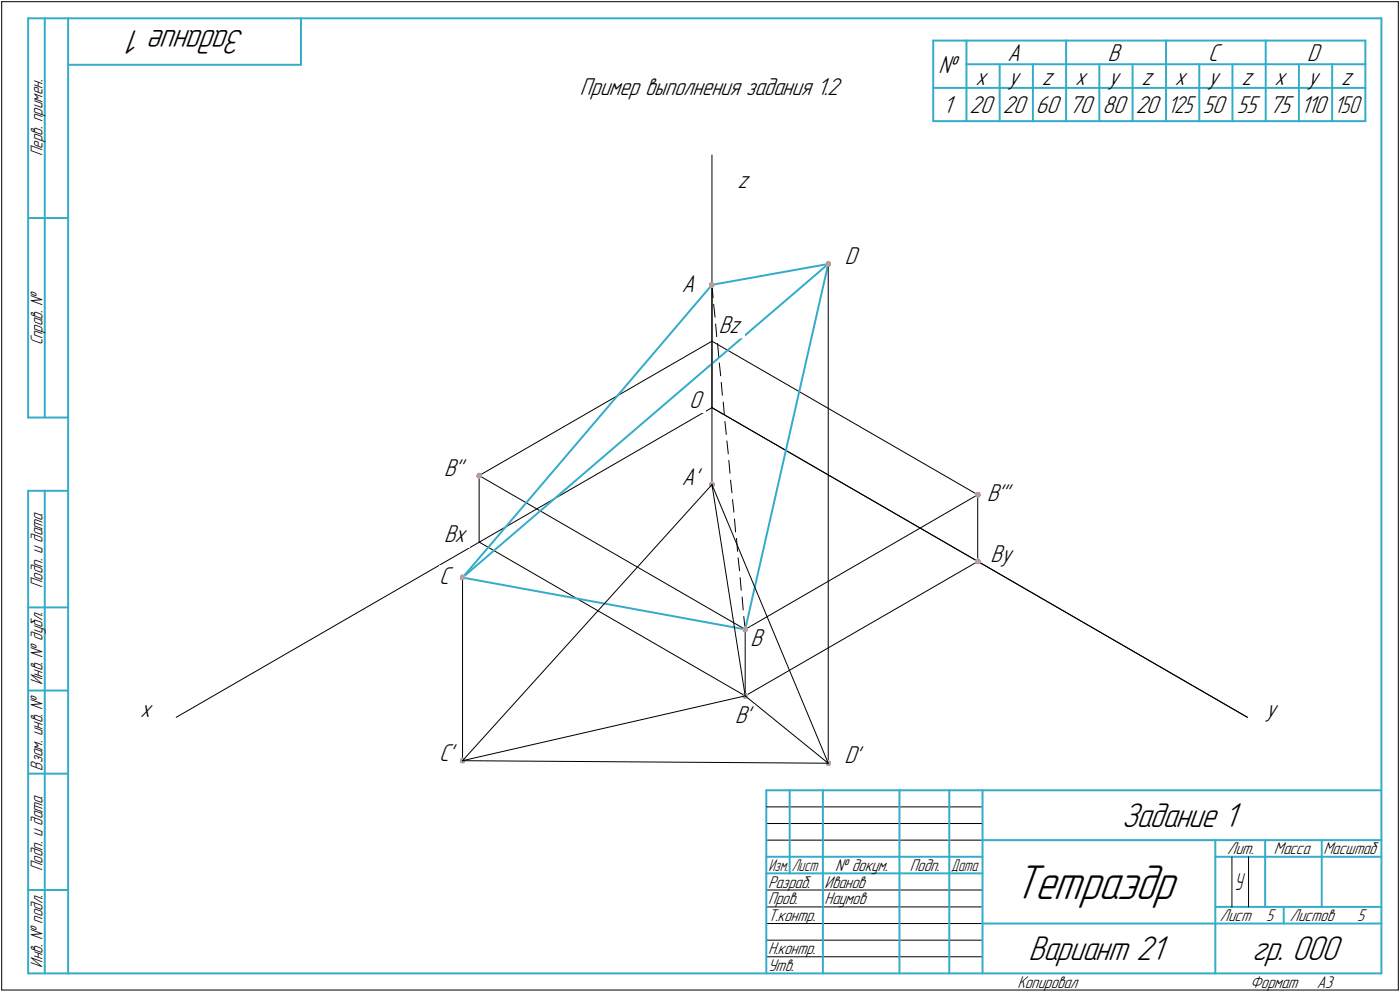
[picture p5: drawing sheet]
<svg xmlns="http://www.w3.org/2000/svg" width="421mm" height="298mm" viewBox="0 0 421 298" stroke-linecap="round" stroke-linejoin="round" font-family="sans-serif">
<defs><g id="words">
<text font-size="15.6" x="304.9" y="270.1">Тетраэдр</text>
<g font-size="10.9">
<text x="73.6" y="9" transform="rotate(-180 73.6 9)">Задание 1</text>
<text x="337.4" y="248.5">Задание 1</text>
<text x="309.3" y="288.5">Вариант 21</text>
<text x="376.5" y="288.5">гр. 000</text>
</g>
<g font-size="7.8">
<text x="282.2" y="21.8">№</text>
<text x="303" y="18.3">A</text>
<text x="333.2" y="18.3">B</text>
<text x="363.4" y="18.3">C</text>
<text x="393.2" y="18.3">D</text>
<text x="174.4" y="28.5">Пример выполнения задания 1.2</text>
<text x="293.4" y="25.4">x</text>
<text x="303.4" y="25.4">y</text>
<text x="313.4" y="25.4">z</text>
<text x="323.4" y="25.4">x</text>
<text x="333.4" y="25.4">y</text>
<text x="343.4" y="25.4">z</text>
<text x="353.4" y="25.4">x</text>
<text x="363.4" y="25.4">y</text>
<text x="373.4" y="25.4">z</text>
<text x="383.4" y="25.4">x</text>
<text x="393.4" y="25.4">y</text>
<text x="403.4" y="25.4">z</text>
<text x="283.7" y="34">1</text>
<text x="291.6" y="34">20</text>
<text x="301.6" y="34">20</text>
<text x="311.6" y="34">60</text>
<text x="321.6" y="34">70</text>
<text x="331.6" y="34">80</text>
<text x="341.6" y="34">20</text>
<text x="361.8" y="34">50</text>
<text x="372" y="34">55</text>
<text x="381.8" y="34">75</text>
<text x="391.2" y="34">110</text>
<text x="221.8" y="56.4">z</text>
<text x="254.1" y="79.3">D</text>
<text x="205.1" y="87.7">A</text>
<text x="216.2" y="100.1">Bz</text>
<text x="207.2" y="122.5">O</text>
<text x="133.5" y="142.9">B''</text>
<text x="205.1" y="145.6">A'</text>
<text x="296.8" y="150.6">B'''</text>
<text x="133.5" y="162.9">Bx</text>
<text x="297.9" y="169">By</text>
<text x="132.1" y="175.6">C</text>
<text x="225.7" y="194">B</text>
<text x="42.1" y="215.5">x</text>
<text x="380.7" y="215.5">y</text>
<text x="221.1" y="217.3">B'</text>
<text x="132.1" y="228.6">C'</text>
<text x="254" y="229.3">D'</text>
</g>
<g font-size="7.7">
<text x="351.3" y="34">125</text>
<text x="401.3" y="34">150</text>
</g>
<text font-size="7.5" x="371.3" y="267.5">У</text>
<g font-size="5.4">
<text x="12.8" y="46.9" transform="rotate(-90 12.8 46.9)">Перв. примен.</text>
<text x="12.8" y="103.8" transform="rotate(-90 12.8 103.8)">Справ. №</text>
<text x="12.8" y="176.7" transform="rotate(-90 12.8 176.7)">Подп. и дата</text>
<text x="12.8" y="205.8" transform="rotate(-90 12.8 205.8)">Инв. № дубл.</text>
<text x="12.8" y="231.6" transform="rotate(-90 12.8 231.6)">Взам. инв. №</text>
<text x="369.1" y="256.8">Лит.</text>
<text x="383.1" y="256.8">Масса</text>
<text x="398" y="256.8">Масштаб</text>
<text x="12.8" y="261.7" transform="rotate(-90 12.8 261.7)">Подп. и дата</text>
<text x="251.2" y="261.8">№ докум.</text>
<text x="273.6" y="261.8">Подп.</text>
<text x="231" y="266.8">Разраб.</text>
<text x="248" y="266.8">Иванов</text>
<text x="231" y="271.8">Пров.</text>
<text x="248" y="271.8">Наумов</text>
<text x="231" y="276.8">Т.контр.</text>
<text x="366.9" y="276.8">Лист</text>
<text x="380.8" y="276.8">5</text>
<text x="387.9" y="276.8">Листов</text>
<text x="408.2" y="276.8">5</text>
<text x="231" y="286.8">Н.контр.</text>
<text x="12.8" y="290.8" transform="rotate(-90 12.8 290.8)">Инв. № подл.</text>
<text x="231" y="291.8">Утв.</text>
<text x="306" y="296.8">Копировал</text>
<text x="376" y="296.8">Формат</text>
<text x="396" y="296.8">A3</text>
</g>
<g font-size="5.3">
<text x="231.1" y="261.8">Изм.</text>
<text x="238.1" y="261.8">Лист</text>
<text x="286.1" y="261.8">Дата</text>
</g>
</g></defs>
<g fill="none" stroke="#000" stroke-width=".3">
<path d="M.5 .5v297zM.5 .5h420zM420.5 .5v297zM214.1 46.6v75.9zM249.1 79.3v150.1zM214.1 85.6l.4 3.9zM214.1 85.6v60zM214.6 91.4l.5 3.9zM215.2 97.4l.4 3.8zM214.1 102.5l79.9 46.2zM215.8 103.2l.4 3.9zM216.3 109.1l.4 3.8z"/>
<path d="M216.9 114.9l.4 3.9zM214.1 122.5l161.1 93.1zM217.5 120.8l.3 3.8zM218 126.7l.4 3.9zM218.6 132.5l.4 3.9zM219.2 138.3l.3 3.9zM144.1 142.9l80 46.2zM144.1 142.9v20zM144.1 142.9l70-40.4zM214.1 145.6l-75 83zM214.1 145.6l35 83.8zM214.1 145.6l10 63.5z"/>
<path d="M219.7 144.3l.4 3.8zM220.3 150.1l.4 3.8zM220.9 156l.3 3.9zM294 148.7v20zM139.1 173.6v55zM144.1 162.9l80 46.2zM221.5 161.8l.3 3.9zM222 167.6l.4 3.9zM222.6 173.6l.3 3.8zM223.2 179.4l.3 3.9zM223.7 185.3l.4 3.8zM224.1 189.1v20z"/>
<path d="M224.1 189.1l69.9-40.4zM53 215.6l161.1-93.1zM224.1 209.1l69.9-40.4zM224.1 209.1l25 20.3zM139.1 228.6l110 .8zM139.1 228.6l85-19.5zM230.5 247.5h65zM230.5 252.5h65zM230.5 242.5h65zM370.5 257.5v15zM375.5 257.5v15zM230.5 267.5h65z"/>
<path d="M230.5 272.5h65zM230.5 277.5h65zM.5 297.5h420zM230.5 282.5h65zM230.5 287.5h65z"/>
</g>
<g fill="none" stroke="#33acca" stroke-width=".59">
<path d="M8.5 5.5v120zM8.5 5.5h12zM13.5 5.5v120zM20.5 5.5v287zM20.5 5.5h395zM20.5 19.5h70zM90.5 5.5v14zM280.7 12.2h10zM280.7 12.2v24.2zM290.7 12.2h29.9zM290.7 19.3h29.9zM290.7 12.2v7.1z"/>
<path d="M290.7 19.3v7.1zM300.7 19.3v7.1zM310.6 19.3v7.1zM320.6 12.2h30.1zM320.6 19.3h30.1zM320.6 12.2v7.1zM320.6 19.3v7.1zM330.6 19.3v7.1zM340.6 19.3v7.1zM350.7 12.2h30zM350.7 19.3h30zM350.7 12.2v7.1z"/>
<path d="M350.7 19.3v7.1zM360.7 19.3v7.1zM370.7 19.3v7.1zM380.7 12.2h29.9zM380.7 19.3h29.9zM380.7 12.2v7.1zM380.7 19.3v7.1zM390.7 19.3v7.1zM400.6 19.3v7.1zM410.6 19.3v7.1zM410.6 12.2v7.1zM415.5 5.5v287z"/>
<path d="M280.7 26.4h10zM280.7 36.4h10zM290.7 26.4h119.9zM290.7 36.4h10zM290.7 26.4v10zM300.7 36.4h9.9zM300.7 26.4v10zM310.6 36.4h10zM310.6 26.4v10zM320.6 36.4h10zM320.6 26.4v10zM330.6 36.4h10z"/>
<path d="M330.6 26.4v10zM340.6 36.4h10.1zM340.6 26.4v10zM350.7 36.4h10zM350.7 26.4v10zM360.7 36.4h10zM360.7 26.4v10zM370.7 36.4h10zM370.7 26.4v10zM380.7 36.4h10zM380.7 26.4v10zM390.7 36.4h9.9z"/>
<path d="M390.7 26.4v10zM400.6 36.4h10zM400.6 26.4v10zM410.6 26.4v10zM8.5 65.5h12zM249.1 79.3l-25 109.8zM214.1 85.6l-75 88zM214.1 85.6l35-6.3zM8.5 125.5h12zM8.5 147.5v145zM8.5 147.5h12zM13.5 147.5v145z"/>
<path d="M139.1 173.6l85 15.5zM139.1 173.6l110-94.3zM8.5 182.5h12zM8.5 207.5h12zM8.5 232.5h12zM230.5 237.5h185zM230.5 237.5v55zM237.5 237.5v25zM247.5 237.5v55zM270.5 237.5v55zM285.5 237.5v55zM295.5 237.5v55z"/>
<path d="M230.5 257.5h65zM295.5 252.5h120zM365.5 252.5v40zM365.5 257.5h15zM380.5 252.5v20zM380.5 257.5h35zM397.5 252.5v20zM8.5 267.5h12zM230.5 262.5h65zM295.5 277.5h70zM365.5 277.5h50zM365.5 272.5h50z"/>
<path d="M386.1 272.5v5zM8.5 292.5h12zM20.5 292.5h395z"/>
</g>
<g fill="#ff8080" stroke="#ff8080" stroke-width=".3">
<path d="M138.8 172.8h.5zM138.7 172.9h.7zM138.6 173h1zM138.5 173.1h1.2zM138.4 173.1h1.4zM138.4 173.2h1.4zM138.4 173.3h1.4zM138.3 173.4h1.6zM138.3 173.5h1.6zM138.3 173.6h1.6zM138.3 173.7h1.6zM138.3 173.7h1.6zM138.3 173.8h1.6zM138.4 173.9h1.4zM138.4 174h1.3zM138.5 174.1h1.1zM138.5 174.2h1zM138.8 174.2h.6z"/>
<path d="M143.8 142.2h.6zM143.7 142.3h.8zM143.6 142.4h1zM143.5 142.5h1.2zM143.4 142.6h1.4zM143.4 142.7h1.4zM143.4 142.7h1.5zM143.3 142.8h1.6zM143.3 142.9h1.6zM143.3 143h1.6zM143.3 143.1h1.6zM143.3 143.2h1.6zM143.4 143.3h1.5zM143.4 143.3h1.4zM143.5 143.4h1.2zM143.5 143.5h1.1zM143.7 143.6h.7zM143.8 143.7h.5z"/>
<path d="M223.8 208.4h.5zM223.7 208.4h.8zM223.6 208.5h1zM223.5 208.6h1.2zM223.4 208.7h1.4zM223.4 208.8h1.4zM223.4 208.9h1.4zM223.4 209h1.5zM223.4 209h1.5zM223.4 209.1h1.5zM223.3 209.2h1.6zM223.4 209.3h1.5zM223.4 209.4h1.5zM223.4 209.5h1.4zM223.4 209.5h1.3zM223.5 209.6h1.1zM223.5 209.7h1zM223.8 209.8h.7z"/>
<path d="M223.8 188.4h.5zM223.7 188.5h.8zM223.6 188.6h1zM223.5 188.6h1.2zM223.4 188.7h1.4zM223.4 188.8h1.4zM223.4 188.9h1.4zM223.4 189h1.5zM223.4 189.1h1.5zM223.4 189.1h1.5zM223.3 189.2h1.6zM223.4 189.3h1.5zM223.4 189.4h1.4zM223.4 189.5h1.4zM223.5 189.6h1.2zM223.5 189.7h1.1zM223.7 189.7h.8zM223.9 189.8h.6z"/>
<path d="M293.8 168h.5zM293.7 168.1h.8zM293.6 168.1h1zM293.5 168.2h1.2zM293.4 168.3h1.4zM293.4 168.4h1.4zM293.4 168.5h1.4zM293.4 168.6h1.5zM293.4 168.7h1.5zM293.4 168.7h1.5zM293.3 168.8h1.6zM293.4 168.9h1.5zM293.5 169h1.3zM293.5 169.1h1.3zM293.5 169.2h1.2zM293.5 169.2h1.1zM293.7 169.3h.9zM293.9 169.4h.6z"/>
<path d="M293.8 148h.7zM293.7 148.1h.9zM293.6 148.2h1zM293.5 148.3h1.2zM293.4 148.3h1.4zM293.4 148.4h1.4zM293.4 148.5h1.5zM293.4 148.6h1.5zM293.4 148.7h1.5zM293.4 148.8h1.5zM293.3 148.8h1.6zM293.4 148.9h1.5zM293.5 149h1.3zM293.5 149.1h1.3zM293.5 149.2h1.2zM293.5 149.3h1.1zM293.7 149.4h.9zM293.9 149.4h.6z"/>
<path d="M213.8 84.9h.7zM213.7 85h.8zM213.6 85.1h1zM213.5 85.2h1.2zM213.4 85.3h1.4zM213.4 85.3h1.4zM213.4 85.4h1.5zM213.4 85.5h1.5zM213.4 85.6h1.5zM213.3 85.7h1.6zM213.4 85.8h1.5zM213.4 85.9h1.5zM213.4 85.9h1.4zM213.4 86h1.3zM213.5 86.1h1.1zM213.5 86.2h1zM213.7 86.3h.8zM213.9 86.4h.3z"/>
<path d="M248.8 78.6h.5zM248.7 78.7h.7zM248.6 78.7h1zM248.5 78.8h1.2zM248.4 78.9h1.4zM248.4 79h1.4zM248.4 79.1h1.4zM248.4 79.2h1.5zM248.4 79.2h1.5zM248.4 79.3h1.5zM248.3 79.4h1.6zM248.4 79.5h1.5zM248.4 79.6h1.5zM248.4 79.7h1.5zM248.5 79.8h1.3zM248.5 79.8h1.2zM248.5 79.9h1.1zM248.8 80h.7z"/>
<path d="M213.8 144.9h.5zM213.7 144.9h.8zM213.6 145h1zM213.5 145.1h1.2zM213.4 145.2h1.4zM213.4 145.3h1.4zM213.4 145.4h1.4zM213.4 145.5h1.5zM213.4 145.5h1.5zM213.4 145.6h1.5zM213.3 145.7h1.6zM213.4 145.8h1.5zM213.4 145.9h1.5zM213.4 146h1.4zM213.4 146h1.3zM213.5 146.1h1.1zM213.5 146.2h1zM213.8 146.3h.7z"/>
<path d="M138.8 227.8h.6zM138.7 227.9h.8zM138.6 228h1zM138.5 228.1h1.2zM138.4 228.2h1.4zM138.4 228.3h1.4zM138.4 228.3h1.4zM138.3 228.4h1.6zM138.3 228.5h1.6zM138.3 228.6h1.6zM138.3 228.7h1.6zM138.3 228.8h1.6zM138.4 228.9h1.4zM138.4 228.9h1.4zM138.5 229h1.2zM138.5 229.1h1.1zM138.7 229.2h.8zM138.9 229.3h.5z"/>
<path d="M248.8 228.6h.5zM248.7 228.7h.7zM248.6 228.8h1zM248.5 228.9h1.2zM248.4 228.9h1.4zM248.4 229h1.4zM248.4 229.1h1.4zM248.4 229.2h1.5zM248.4 229.3h1.5zM248.4 229.4h1.5zM248.3 229.4h1.6zM248.4 229.5h1.5zM248.4 229.6h1.5zM248.5 229.7h1.4zM248.5 229.8h1.3zM248.5 229.9h1.2zM248.7 230h.9zM248.8 230h.7z"/>
</g>
<g fill="#fff" stroke="#fff" stroke-width=".3">
<path d="M221.8 50.8h4.6zM221.8 50.9h4.6zM221.8 51h4.6zM221.8 51.1h4.6zM221.8 51.1h4.6zM221.8 51.2h4.6zM221.8 51.3h4.6zM221.8 51.4h4.6zM221.8 51.5h4.6zM221.8 51.6h4.6zM221.8 51.6h4.6zM221.8 51.7h4.6zM221.8 51.8h4.6zM221.8 51.9h4.6zM221.8 52h4.6zM221.8 52.1h4.6zM221.8 52.2h4.6zM221.8 52.2h4.6zM221.8 52.3h4.6zM221.8 52.4h4.6zM221.8 52.5h4.6zM221.8 52.6h4.6zM221.8 52.7h4.6zM221.8 52.7h4.6zM221.8 52.8h4.6zM221.8 52.9h4.6zM221.8 53h4.6zM221.8 53.1h4.6zM221.8 53.2h4.6zM221.8 53.3h4.6zM221.8 53.3h4.6zM221.8 53.4h4.6zM221.8 53.5h4.6zM221.8 53.6h4.6zM221.8 53.7h4.6zM221.8 53.8h4.6zM221.8 53.8h4.6zM221.8 53.9h4.6zM221.8 54h4.6zM221.8 54.1h4.6zM221.8 54.2h4.6zM221.8 54.3h4.6zM221.8 54.4h4.6zM221.8 54.4h4.6zM221.8 54.5h4.6zM221.8 54.6h4.6zM221.8 54.7h4.6zM221.8 54.8h4.6zM221.8 54.9h4.6zM221.8 54.9h4.6zM221.8 55h4.6zM221.8 55.1h4.6zM221.8 55.2h4.6zM221.8 55.3h4.6zM221.8 55.4h4.6zM221.8 55.5h4.6zM221.8 55.5h4.6zM221.8 55.6h4.6zM221.8 55.7h4.6zM221.8 55.8h4.6zM221.8 55.9h4.6zM221.8 56h4.6zM221.8 56h4.6zM221.8 56.1h4.6zM221.8 56.2h4.6zM221.8 56.3h4.6zM221.8 56.4h4.6zM221.8 56.5h4.6zM221.8 56.6h4.6zM221.8 56.6h4.6zM221.8 56.7h4.6zM221.8 56.8h4.6zM221.8 56.9h4.6zM221.8 57h4.6zM221.8 57.1h4.6zM221.8 57.1h4.6zM221.8 57.2h4.6zM221.8 57.3h4.6zM221.8 57.4h4.6zM221.8 57.5h4.6zM221.8 57.6h4.6zM221.8 57.7h4.6zM221.8 57.7h4.6zM221.8 57.8h4.6z"/>
<path d="M42.2 209.9h4.5zM42.2 210h4.5zM42.2 210.1h4.5zM42.2 210.1h4.5zM42.2 210.2h4.5zM42.2 210.3h4.5zM42.2 210.4h4.5zM42.2 210.5h4.5zM42.2 210.6h4.5zM42.2 210.7h4.5zM42.2 210.7h4.5zM42.2 210.8h4.5zM42.2 210.9h4.5zM42.2 211h4.5zM42.2 211.1h4.5zM42.2 211.2h4.5zM42.2 211.2h4.5zM42.2 211.3h4.5zM42.2 211.4h4.5zM42.2 211.5h4.5zM42.2 211.6h4.5zM42.2 211.7h4.5zM42.2 211.8h4.5zM42.2 211.8h4.5zM42.2 211.9h4.5zM42.2 212h4.5zM42.2 212.1h4.5zM42.2 212.2h4.5zM42.2 212.3h4.5zM42.2 212.3h4.5zM42.2 212.4h4.5zM42.2 212.5h4.5zM42.2 212.6h4.5zM42.2 212.7h4.5zM42.2 212.8h4.5zM42.2 212.9h4.5zM42.2 212.9h4.5zM42.2 213h4.5zM42.2 213.1h4.5zM42.2 213.2h4.5zM42.2 213.3h4.5zM42.2 213.4h4.5zM42.2 213.4h4.5zM42.2 213.5h4.5zM42.2 213.6h4.5zM42.2 213.7h4.5zM42.2 213.8h4.5zM42.2 213.9h4.5zM42.2 214h4.5zM42.2 214h4.5zM42.2 214.1h4.5zM42.2 214.2h4.5zM42.2 214.3h4.5zM42.2 214.4h4.5zM42.2 214.5h4.5zM42.2 214.5h4.5zM42.2 214.6h4.5zM42.2 214.7h4.5zM42.2 214.8h4.5zM42.2 214.9h4.5zM42.2 215h4.5zM42.2 215.1h4.5zM42.2 215.1h4.5zM42.2 215.2h4.5zM42.2 215.3h4.5zM42.2 215.4h4.5zM42.2 215.5h4.5zM42.2 215.6h4.5zM42.2 215.6h4.5zM42.2 215.7h4.5zM42.2 215.8h4.5zM42.2 215.9h4.5zM42.2 216h4.5zM42.2 216.1h4.5zM42.2 216.2h4.5zM42.2 216.2h4.5zM42.2 216.3h4.5zM42.2 216.4h4.5zM42.2 216.5h4.5zM42.2 216.6h4.5zM42.2 216.7h4.5zM42.2 216.7h4.5zM42.2 216.8h4.5zM42.2 216.9h4.5zM42.2 217h4.5z"/>
<path d="M380.7 209.9h4.5zM380.7 210h4.5zM380.7 210.1h4.5zM380.7 210.1h4.5zM380.7 210.2h4.5zM380.7 210.3h4.5zM380.7 210.4h4.5zM380.7 210.5h4.5zM380.7 210.6h4.5zM380.7 210.7h4.5zM380.7 210.7h4.5zM380.7 210.8h4.5zM380.7 210.9h4.5zM380.7 211h4.5zM380.7 211.1h4.5zM380.7 211.2h4.5zM380.7 211.2h4.5zM380.7 211.3h4.5zM380.7 211.4h4.5zM380.7 211.5h4.5zM380.7 211.6h4.5zM380.7 211.7h4.5zM380.7 211.8h4.5zM380.7 211.8h4.5zM380.7 211.9h4.5zM380.7 212h4.5zM380.7 212.1h4.5zM380.7 212.2h4.5zM380.7 212.3h4.5zM380.7 212.3h4.5zM380.7 212.4h4.5zM380.7 212.5h4.5zM380.7 212.6h4.5zM380.7 212.7h4.5zM380.7 212.8h4.5zM380.7 212.9h4.5zM380.7 212.9h4.5zM380.7 213h4.5zM380.7 213.1h4.5zM380.7 213.2h4.5zM380.7 213.3h4.5zM380.7 213.4h4.5zM380.7 213.4h4.5zM380.7 213.5h4.5zM380.7 213.6h4.5zM380.7 213.7h4.5zM380.7 213.8h4.5zM380.7 213.9h4.5zM380.7 214h4.5zM380.7 214h4.5zM380.7 214.1h4.5zM380.7 214.2h4.5zM380.7 214.3h4.5zM380.7 214.4h4.5zM380.7 214.5h4.5zM380.7 214.5h4.5zM380.7 214.6h4.5zM380.7 214.7h4.5zM380.7 214.8h4.5zM380.7 214.9h4.5zM380.7 215h4.5zM380.7 215.1h4.5zM380.7 215.1h4.5zM380.7 215.2h4.5zM380.7 215.3h4.5zM380.7 215.4h4.5zM380.7 215.5h4.5zM380.7 215.6h4.5zM380.7 215.6h4.5zM380.7 215.7h4.5zM380.7 215.8h4.5zM380.7 215.9h4.5zM380.7 216h4.5zM380.7 216.1h4.5zM380.7 216.2h4.5zM380.7 216.2h4.5zM380.7 216.3h4.5zM380.7 216.4h4.5zM380.7 216.5h4.5zM380.7 216.6h4.5zM380.7 216.7h4.5zM380.7 216.7h4.5zM380.7 216.8h4.5zM380.7 216.9h4.5zM380.7 217h4.5z"/>
<path d="M207.2 116.9h5zM207.2 117h5zM207.2 117.1h5zM207.2 117.2h5zM207.2 117.3h5zM207.2 117.3h5zM207.2 117.4h5zM207.2 117.5h5zM207.2 117.6h5zM207.2 117.7h5zM207.2 117.8h5zM207.2 117.9h5zM207.2 117.9h5zM207.2 118h5zM207.2 118.1h5zM207.2 118.2h5zM207.2 118.3h5zM207.2 118.4h5zM207.2 118.4h5zM207.2 118.5h5zM207.2 118.6h5zM207.2 118.7h5zM207.2 118.8h5zM207.2 118.9h5zM207.2 119h5zM207.2 119h5zM207.2 119.1h5zM207.2 119.2h5zM207.2 119.3h5zM207.2 119.4h5zM207.2 119.5h5zM207.2 119.5h5zM207.2 119.6h5zM207.2 119.7h5zM207.2 119.8h5zM207.2 119.9h5zM207.2 120h5zM207.2 120.1h5zM207.2 120.1h5zM207.2 120.2h5zM207.2 120.3h5zM207.2 120.4h5zM207.2 120.5h5zM207.2 120.6h5zM207.2 120.6h5zM207.2 120.7h5zM207.2 120.8h5zM207.2 120.9h5zM207.2 121h5zM207.2 121.1h5zM207.2 121.2h5zM207.2 121.2h5zM207.2 121.3h5zM207.2 121.4h5zM207.2 121.5h5zM207.2 121.6h5zM207.2 121.7h5zM207.2 121.8h5zM207.2 121.8h5zM207.2 121.9h5zM207.2 122h5zM207.2 122.1h5zM207.2 122.2h5zM207.2 122.3h5zM207.2 122.3h5zM207.2 122.4h5zM207.2 122.5h5zM207.2 122.6h5zM207.2 122.7h5zM207.2 122.8h5zM207.2 122.9h5zM207.2 122.9h5zM207.2 123h5zM207.2 123.1h5zM207.2 123.2h5zM207.2 123.3h5zM207.2 123.4h5zM207.2 123.4h5zM207.2 123.5h5zM207.2 123.6h5zM207.2 123.7h5zM207.2 123.8h5zM207.2 123.9h5zM207.2 124h5z"/>
<path d="M205.1 82h5.4zM205.1 82.1h5.4zM205.1 82.2h5.4zM205.1 82.3h5.4zM205.1 82.4h5.4zM205.1 82.5h5.4zM205.1 82.5h5.4zM205.1 82.6h5.4zM205.1 82.7h5.4zM205.1 82.8h5.4zM205.1 82.9h5.4zM205.1 83h5.4zM205.1 83.1h5.4zM205.1 83.1h5.4zM205.1 83.2h5.4zM205.1 83.3h5.4zM205.1 83.4h5.4zM205.1 83.5h5.4zM205.1 83.6h5.4zM205.1 83.7h5.4zM205.1 83.7h5.4zM205.1 83.8h5.4zM205.1 83.9h5.4zM205.1 84h5.4zM205.1 84.1h5.4zM205.1 84.2h5.4zM205.1 84.2h5.4zM205.1 84.3h5.4zM205.1 84.4h5.4zM205.1 84.5h5.4zM205.1 84.6h5.4zM205.1 84.7h5.4zM205.1 84.8h5.4zM205.1 84.8h5.4zM205.1 84.9h5.4zM205.1 85h5.4zM205.1 85.1h5.4zM205.1 85.2h5.4zM205.1 85.3h5.4zM205.1 85.3h5.4zM205.1 85.4h5.4zM205.1 85.5h5.4zM205.1 85.6h5.4zM205.1 85.7h5.4zM205.1 85.8h5.4zM205.1 85.9h5.4zM205.1 85.9h5.4zM205.1 86h5.4zM205.1 86.1h5.4zM205.1 86.2h5.4zM205.1 86.3h5.4zM205.1 86.4h5.4zM205.1 86.4h5.4zM205.1 86.5h5.4zM205.1 86.6h5.4zM205.1 86.7h5.4zM205.1 86.8h5.4zM205.1 86.9h5.4zM205.1 87h5.4zM205.1 87h5.4zM205.1 87.1h5.4zM205.1 87.2h5.4zM205.1 87.3h5.4zM205.1 87.4h5.4zM205.1 87.5h5.4zM205.1 87.5h5.4zM205.1 87.6h5.4zM205.1 87.7h5.4zM205.1 87.8h5.4zM205.1 87.9h5.4zM205.1 88h5.4zM205.1 88.1h5.4zM205.1 88.1h5.4zM205.1 88.2h5.4zM205.1 88.3h5.4zM205.1 88.4h5.4zM205.1 88.5h5.4zM205.1 88.6h5.4zM205.1 88.6h5.4zM205.1 88.7h5.4zM205.1 88.8h5.4zM205.1 88.9h5.4zM205.1 89h5.4zM205.1 89.1h5.4z"/>
<path d="M133.5 157.3h7.8zM133.5 157.4h7.8zM133.5 157.5h7.8zM133.5 157.6h7.8zM133.5 157.6h7.8zM133.5 157.7h7.8zM133.5 157.8h7.8zM133.5 157.9h7.8zM133.5 158h7.8zM133.5 158.1h7.8zM133.5 158.2h7.8zM133.5 158.2h7.8zM133.5 158.3h7.8zM133.5 158.4h7.8zM133.5 158.5h7.8zM133.5 158.6h7.8zM133.5 158.7h7.8zM133.5 158.7h7.8zM133.5 158.8h7.8zM133.5 158.9h7.8zM133.5 159h7.8zM133.5 159.1h7.8zM133.5 159.2h7.8zM133.5 159.3h7.8zM133.5 159.3h7.8zM133.5 159.4h7.8zM133.5 159.5h7.8zM133.5 159.6h7.8zM133.5 159.7h7.8zM133.5 159.8h7.8zM133.5 159.9h7.8zM133.5 159.9h7.8zM133.5 160h7.8zM133.5 160.1h7.8zM133.5 160.2h7.8zM133.5 160.3h7.8zM133.5 160.4h7.8zM133.5 160.4h7.8zM133.5 160.5h7.8zM133.5 160.6h7.8zM133.5 160.7h7.8zM133.5 160.8h7.8zM133.5 160.9h7.8zM133.5 161h7.8zM133.5 161h7.8zM133.5 161.1h7.8zM133.5 161.2h7.8zM133.5 161.3h7.8zM133.5 161.4h7.8zM133.5 161.5h7.8zM133.5 161.5h7.8zM133.5 161.6h7.8zM133.5 161.7h7.8zM133.5 161.8h7.8zM133.5 161.9h7.8zM133.5 162h7.8zM133.5 162.1h7.8zM133.5 162.1h7.8zM133.5 162.2h7.8zM133.5 162.3h7.8zM133.5 162.4h7.8zM133.5 162.5h7.8zM133.5 162.6h7.8zM133.5 162.6h7.8zM133.5 162.7h7.8zM133.5 162.8h7.8zM133.5 162.9h7.8zM133.5 163h7.8zM133.5 163.1h7.8zM133.5 163.2h7.8zM133.5 163.2h7.8zM133.5 163.3h7.8zM133.5 163.4h7.8zM133.5 163.5h7.8zM133.5 163.6h7.8zM133.5 163.7h7.8zM133.5 163.7h7.8zM133.5 163.8h7.8zM133.5 163.9h7.8zM133.5 164h7.8zM133.5 164.1h7.8zM133.5 164.2h7.8zM133.5 164.3h7.8zM133.5 164.3h7.8zM133.5 164.4h7.8z"/>
<path d="M133.5 137.3h7.1zM133.5 137.4h7.1zM133.5 137.5h7.1zM133.5 137.6h7.1zM133.5 137.7h7.1zM133.5 137.8h7.1zM133.5 137.8h7.1zM133.5 137.9h7.1zM133.5 138h7.1zM133.5 138.1h7.1zM133.5 138.2h7.1zM133.5 138.3h7.1zM133.5 138.3h7.1zM133.5 138.4h7.1zM133.5 138.5h7.1zM133.5 138.6h7.1zM133.5 138.7h7.1zM133.5 138.8h7.1zM133.5 138.9h7.1zM133.5 138.9h7.1zM133.5 139h7.1zM133.5 139.1h7.1zM133.5 139.2h7.1zM133.5 139.3h7.1zM133.5 139.4h7.1zM133.5 139.4h7.1zM133.5 139.5h7.1zM133.5 139.6h7.1zM133.5 139.7h7.1zM133.5 139.8h7.1zM133.5 139.9h7.1zM133.5 140h7.1zM133.5 140h7.1zM133.5 140.1h7.1zM133.5 140.2h7.1zM133.5 140.3h7.1zM133.5 140.4h7.1zM133.5 140.5h7.1zM133.5 140.5h7.1zM133.5 140.6h7.1zM133.5 140.7h7.1zM133.5 140.8h7.1zM133.5 140.9h7.1zM133.5 141h7.1zM133.5 141.1h7.1zM133.5 141.1h7.1zM133.5 141.2h7.1zM133.5 141.3h7.1zM133.5 141.4h7.1zM133.5 141.5h7.1zM133.5 141.6h7.1zM133.5 141.6h7.1zM133.5 141.7h7.1zM133.5 141.8h7.1zM133.5 141.9h7.1zM133.5 142h7.1zM133.5 142.1h7.1zM133.5 142.2h7.1zM133.5 142.2h7.1zM133.5 142.3h7.1zM133.5 142.4h7.1zM133.5 142.5h7.1zM133.5 142.6h7.1zM133.5 142.7h7.1zM133.5 142.7h7.1zM133.5 142.8h7.1zM133.5 142.9h7.1zM133.5 143h7.1zM133.5 143.1h7.1zM133.5 143.2h7.1zM133.5 143.3h7.1zM133.5 143.3h7.1zM133.5 143.4h7.1zM133.5 143.5h7.1zM133.5 143.6h7.1zM133.5 143.7h7.1zM133.5 143.8h7.1zM133.5 143.8h7.1zM133.5 143.9h7.1zM133.5 144h7.1zM133.5 144.1h7.1zM133.5 144.2h7.1zM133.5 144.3h7.1zM133.5 144.4h7.1z"/>
<path d="M296.8 144.9h8.3zM296.8 145h8.3zM296.8 145.1h8.3zM296.8 145.2h8.3zM296.8 145.3h8.3zM296.8 145.4h8.3zM296.8 145.5h8.3zM296.8 145.5h8.3zM296.8 145.6h8.3zM296.8 145.7h8.3zM296.8 145.8h8.3zM296.8 145.9h8.3zM296.8 146h8.3zM296.8 146h8.3zM296.8 146.1h8.3zM296.8 146.2h8.3zM296.8 146.3h8.3zM296.8 146.4h8.3zM296.8 146.5h8.3zM296.8 146.6h8.3zM296.8 146.6h8.3zM296.8 146.7h8.3zM296.8 146.8h8.3zM296.8 146.9h8.3zM296.8 147h8.3zM296.8 147.1h8.3zM296.8 147.2h8.3zM296.8 147.2h8.3zM296.8 147.3h8.3zM296.8 147.4h8.3zM296.8 147.5h8.3zM296.8 147.6h8.3zM296.8 147.7h8.3zM296.8 147.7h8.3zM296.8 147.8h8.3zM296.8 147.9h8.3zM296.8 148h8.3zM296.8 148.1h8.3zM296.8 148.2h8.3zM296.8 148.3h8.3zM296.8 148.3h8.3zM296.8 148.4h8.3zM296.8 148.5h8.3zM296.8 148.6h8.3zM296.8 148.7h8.3zM296.8 148.8h8.3zM296.8 148.8h8.3zM296.8 148.9h8.3zM296.8 149h8.3zM296.8 149.1h8.3zM296.8 149.2h8.3zM296.8 149.3h8.3zM296.8 149.4h8.3zM296.8 149.4h8.3zM296.8 149.5h8.3zM296.8 149.6h8.3zM296.8 149.7h8.3zM296.8 149.8h8.3zM296.8 149.9h8.3zM296.8 149.9h8.3zM296.8 150h8.3zM296.8 150.1h8.3zM296.8 150.2h8.3zM296.8 150.3h8.3zM296.8 150.4h8.3zM296.8 150.5h8.3zM296.8 150.5h8.3zM296.8 150.6h8.3zM296.8 150.7h8.3zM296.8 150.8h8.3zM296.8 150.9h8.3zM296.8 151h8.3zM296.8 151h8.3zM296.8 151.1h8.3zM296.8 151.2h8.3zM296.8 151.3h8.3zM296.8 151.4h8.3zM296.8 151.5h8.3zM296.8 151.6h8.3zM296.8 151.6h8.3zM296.8 151.7h8.3zM296.8 151.8h8.3zM296.8 151.9h8.3zM296.8 152h8.3zM296.8 152.1h8.3z"/>
<path d="M216.2 94.5h7.7zM216.2 94.6h7.7zM216.2 94.7h7.7zM216.2 94.7h7.7zM216.2 94.8h7.7zM216.2 94.9h7.7zM216.2 95h7.7zM216.2 95.1h7.7zM216.2 95.2h7.7zM216.2 95.2h7.7zM216.2 95.3h7.7zM216.2 95.4h7.7zM216.2 95.5h7.7zM216.2 95.6h7.7zM216.2 95.7h7.7zM216.2 95.8h7.7zM216.2 95.8h7.7zM216.2 95.9h7.7zM216.2 96h7.7zM216.2 96.1h7.7zM216.2 96.2h7.7zM216.2 96.3h7.7zM216.2 96.4h7.7zM216.2 96.4h7.7zM216.2 96.5h7.7zM216.2 96.6h7.7zM216.2 96.7h7.7zM216.2 96.8h7.7zM216.2 96.9h7.7zM216.2 96.9h7.7zM216.2 97h7.7zM216.2 97.1h7.7zM216.2 97.2h7.7zM216.2 97.3h7.7zM216.2 97.4h7.7zM216.2 97.5h7.7zM216.2 97.5h7.7zM216.2 97.6h7.7zM216.2 97.7h7.7zM216.2 97.8h7.7zM216.2 97.9h7.7zM216.2 98h7.7zM216.2 98h7.7zM216.2 98.1h7.7zM216.2 98.2h7.7zM216.2 98.3h7.7zM216.2 98.4h7.7zM216.2 98.5h7.7zM216.2 98.6h7.7zM216.2 98.6h7.7zM216.2 98.7h7.7zM216.2 98.8h7.7zM216.2 98.9h7.7zM216.2 99h7.7zM216.2 99.1h7.7zM216.2 99.1h7.7zM216.2 99.2h7.7zM216.2 99.3h7.7zM216.2 99.4h7.7zM216.2 99.5h7.7zM216.2 99.6h7.7zM216.2 99.7h7.7zM216.2 99.7h7.7zM216.2 99.8h7.7zM216.2 99.9h7.7zM216.2 100h7.7zM216.2 100.1h7.7zM216.2 100.2h7.7zM216.2 100.2h7.7zM216.2 100.3h7.7zM216.2 100.4h7.7zM216.2 100.5h7.7zM216.2 100.6h7.7zM216.2 100.7h7.7zM216.2 100.8h7.7zM216.2 100.8h7.7zM216.2 100.9h7.7zM216.2 101h7.7zM216.2 101.1h7.7zM216.2 101.2h7.7zM216.2 101.3h7.7zM216.2 101.3h7.7zM216.2 101.4h7.7zM216.2 101.5h7.7z"/>
<path d="M221.1 211.8h6zM221.1 211.8h6zM221.1 211.9h6zM221.1 212h6zM221.1 212.1h6zM221.1 212.2h6zM221.1 212.3h6zM221.1 212.3h6zM221.1 212.4h6zM221.1 212.5h6zM221.1 212.6h6zM221.1 212.7h6zM221.1 212.8h6zM221.1 212.9h6zM221.1 212.9h6zM221.1 213h6zM221.1 213.1h6zM221.1 213.2h6zM221.1 213.3h6zM221.1 213.4h6zM221.1 213.4h6zM221.1 213.5h6zM221.1 213.6h6zM221.1 213.7h6zM221.1 213.8h6zM221.1 213.9h6zM221.1 214h6zM221.1 214h6zM221.1 214.1h6zM221.1 214.2h6zM221.1 214.3h6zM221.1 214.4h6zM221.1 214.5h6zM221.1 214.5h6zM221.1 214.6h6zM221.1 214.7h6zM221.1 214.8h6zM221.1 214.9h6zM221.1 215h6zM221.1 215.1h6zM221.1 215.1h6zM221.1 215.2h6zM221.1 215.3h6zM221.1 215.4h6zM221.1 215.5h6zM221.1 215.6h6zM221.1 215.6h6zM221.1 215.7h6zM221.1 215.8h6zM221.1 215.9h6zM221.1 216h6zM221.1 216.1h6zM221.1 216.2h6zM221.1 216.2h6zM221.1 216.3h6zM221.1 216.4h6zM221.1 216.5h6zM221.1 216.6h6zM221.1 216.7h6zM221.1 216.7h6zM221.1 216.8h6zM221.1 216.9h6zM221.1 217h6zM221.1 217.1h6zM221.1 217.2h6zM221.1 217.3h6zM221.1 217.3h6zM221.1 217.4h6zM221.1 217.5h6zM221.1 217.6h6zM221.1 217.7h6zM221.1 217.8h6zM221.1 217.8h6zM221.1 217.9h6zM221.1 218h6zM221.1 218.1h6zM221.1 218.2h6zM221.1 218.3h6zM221.1 218.4h6zM221.1 218.4h6zM221.1 218.5h6zM221.1 218.6h6zM221.1 218.7h6zM221.1 218.8h6z"/>
<path d="M225.7 188.5h5zM225.7 188.6h5zM225.7 188.6h5zM225.7 188.7h5zM225.7 188.8h5zM225.7 188.9h5zM225.7 189h5zM225.7 189.1h5zM225.7 189.1h5zM225.7 189.2h5zM225.7 189.3h5zM225.7 189.4h5zM225.7 189.5h5zM225.7 189.6h5zM225.7 189.7h5zM225.7 189.7h5zM225.7 189.8h5zM225.7 189.9h5zM225.7 190h5zM225.7 190.1h5zM225.7 190.2h5zM225.7 190.2h5zM225.7 190.3h5zM225.7 190.4h5zM225.7 190.5h5zM225.7 190.6h5zM225.7 190.7h5zM225.7 190.8h5zM225.7 190.8h5zM225.7 190.9h5zM225.7 191h5zM225.7 191.1h5zM225.7 191.2h5zM225.7 191.3h5zM225.7 191.3h5zM225.7 191.4h5zM225.7 191.5h5zM225.7 191.6h5zM225.7 191.7h5zM225.7 191.8h5zM225.7 191.9h5zM225.7 191.9h5zM225.7 192h5zM225.7 192.1h5zM225.7 192.2h5zM225.7 192.3h5zM225.7 192.4h5zM225.7 192.4h5zM225.7 192.5h5zM225.7 192.6h5zM225.7 192.7h5zM225.7 192.8h5zM225.7 192.9h5zM225.7 193h5zM225.7 193h5zM225.7 193.1h5zM225.7 193.2h5zM225.7 193.3h5zM225.7 193.4h5zM225.7 193.5h5zM225.7 193.5h5zM225.7 193.6h5zM225.7 193.7h5zM225.7 193.8h5zM225.7 193.9h5zM225.7 194h5zM225.7 194.1h5zM225.7 194.1h5zM225.7 194.2h5zM225.7 194.3h5zM225.7 194.4h5zM225.7 194.5h5zM225.7 194.6h5zM225.7 194.6h5zM225.7 194.7h5zM225.7 194.8h5zM225.7 194.9h5zM225.7 195h5zM225.7 195.1h5zM225.7 195.2h5zM225.7 195.2h5zM225.7 195.3h5zM225.7 195.4h5zM225.7 195.5h5z"/>
<path d="M297.9 163.4h7.8zM297.9 163.5h7.8zM297.9 163.6h7.8zM297.9 163.7h7.8zM297.9 163.7h7.8zM297.9 163.8h7.8zM297.9 163.9h7.8zM297.9 164h7.8zM297.9 164.1h7.8zM297.9 164.2h7.8zM297.9 164.3h7.8zM297.9 164.3h7.8zM297.9 164.4h7.8zM297.9 164.5h7.8zM297.9 164.6h7.8zM297.9 164.7h7.8zM297.9 164.8h7.8zM297.9 164.8h7.8zM297.9 164.9h7.8zM297.9 165h7.8zM297.9 165.1h7.8zM297.9 165.2h7.8zM297.9 165.3h7.8zM297.9 165.4h7.8zM297.9 165.4h7.8zM297.9 165.5h7.8zM297.9 165.6h7.8zM297.9 165.7h7.8zM297.9 165.8h7.8zM297.9 165.9h7.8zM297.9 165.9h7.8zM297.9 166h7.8zM297.9 166.1h7.8zM297.9 166.2h7.8zM297.9 166.3h7.8zM297.9 166.4h7.8zM297.9 166.5h7.8zM297.9 166.5h7.8zM297.9 166.6h7.8zM297.9 166.7h7.8zM297.9 166.8h7.8zM297.9 166.9h7.8zM297.9 167h7.8zM297.9 167h7.8zM297.9 167.1h7.8zM297.9 167.2h7.8zM297.9 167.3h7.8zM297.9 167.4h7.8zM297.9 167.5h7.8zM297.9 167.6h7.8zM297.9 167.6h7.8zM297.9 167.7h7.8zM297.9 167.8h7.8zM297.9 167.9h7.8zM297.9 168h7.8zM297.9 168.1h7.8zM297.9 168.1h7.8zM297.9 168.2h7.8zM297.9 168.3h7.8zM297.9 168.4h7.8zM297.9 168.5h7.8zM297.9 168.6h7.8zM297.9 168.7h7.8zM297.9 168.7h7.8zM297.9 168.8h7.8zM297.9 168.9h7.8zM297.9 169h7.8zM297.9 169.1h7.8zM297.9 169.2h7.8zM297.9 169.2h7.8zM297.9 169.3h7.8zM297.9 169.4h7.8zM297.9 169.5h7.8zM297.9 169.6h7.8zM297.9 169.7h7.8zM297.9 169.8h7.8zM297.9 169.8h7.8zM297.9 169.9h7.8zM297.9 170h7.8zM297.9 170.1h7.8zM297.9 170.2h7.8zM297.9 170.3h7.8zM297.9 170.3h7.8zM297.9 170.4h7.8z"/>
<path d="M132.2 170h4.5zM132.2 170.1h4.5zM132.2 170.2h4.5zM132.2 170.3h4.5zM132.2 170.3h4.5zM132.2 170.4h4.5zM132.2 170.5h4.5zM132.2 170.6h4.5zM132.2 170.7h4.5zM132.2 170.8h4.5zM132.2 170.9h4.5zM132.2 170.9h4.5zM132.2 171h4.5zM132.2 171.1h4.5zM132.2 171.2h4.5zM132.2 171.3h4.5zM132.2 171.4h4.5zM132.2 171.4h4.5zM132.2 171.5h4.5zM132.2 171.6h4.5zM132.2 171.7h4.5zM132.2 171.8h4.5zM132.2 171.9h4.5zM132.2 172h4.5zM132.2 172h4.5zM132.2 172.1h4.5zM132.2 172.2h4.5zM132.2 172.3h4.5zM132.2 172.4h4.5zM132.2 172.5h4.5zM132.2 172.6h4.5zM132.2 172.6h4.5zM132.2 172.7h4.5zM132.2 172.8h4.5zM132.2 172.9h4.5zM132.2 173h4.5zM132.2 173.1h4.5zM132.2 173.1h4.5zM132.2 173.2h4.5zM132.2 173.3h4.5zM132.2 173.4h4.5zM132.2 173.5h4.5zM132.2 173.6h4.5zM132.2 173.7h4.5zM132.2 173.7h4.5zM132.2 173.8h4.5zM132.2 173.9h4.5zM132.2 174h4.5zM132.2 174.1h4.5zM132.2 174.2h4.5zM132.2 174.2h4.5zM132.2 174.3h4.5zM132.2 174.4h4.5zM132.2 174.5h4.5zM132.2 174.6h4.5zM132.2 174.7h4.5zM132.2 174.8h4.5zM132.2 174.8h4.5zM132.2 174.9h4.5zM132.2 175h4.5zM132.2 175.1h4.5zM132.2 175.2h4.5zM132.2 175.3h4.5zM132.2 175.3h4.5zM132.2 175.4h4.5zM132.2 175.5h4.5zM132.2 175.6h4.5zM132.2 175.7h4.5zM132.2 175.8h4.5zM132.2 175.9h4.5zM132.2 175.9h4.5zM132.2 176h4.5zM132.2 176.1h4.5zM132.2 176.2h4.5zM132.2 176.3h4.5zM132.2 176.4h4.5zM132.2 176.4h4.5zM132.2 176.5h4.5zM132.2 176.6h4.5zM132.2 176.7h4.5zM132.2 176.8h4.5zM132.2 176.9h4.5zM132.2 177h4.5zM132.2 177h4.5z"/>
<path d="M254.1 73.7h5zM254.1 73.8h5zM254.1 73.9h5zM254.1 74h5zM254.1 74.1h5zM254.1 74.2h5zM254.1 74.3h5zM254.1 74.3h5zM254.1 74.4h5zM254.1 74.5h5zM254.1 74.6h5zM254.1 74.7h5zM254.1 74.8h5zM254.1 74.8h5zM254.1 74.9h5zM254.1 75h5zM254.1 75.1h5zM254.1 75.2h5zM254.1 75.3h5zM254.1 75.4h5zM254.1 75.4h5zM254.1 75.5h5zM254.1 75.6h5zM254.1 75.7h5zM254.1 75.8h5zM254.1 75.9h5zM254.1 75.9h5zM254.1 76h5zM254.1 76.1h5zM254.1 76.2h5zM254.1 76.3h5zM254.1 76.4h5zM254.1 76.5h5zM254.1 76.5h5zM254.1 76.6h5zM254.1 76.7h5zM254.1 76.8h5zM254.1 76.9h5zM254.1 77h5zM254.1 77h5zM254.1 77.1h5zM254.1 77.2h5zM254.1 77.3h5zM254.1 77.4h5zM254.1 77.5h5zM254.1 77.6h5zM254.1 77.6h5zM254.1 77.7h5zM254.1 77.8h5zM254.1 77.9h5zM254.1 78h5zM254.1 78.1h5zM254.1 78.1h5zM254.1 78.2h5zM254.1 78.3h5zM254.1 78.4h5zM254.1 78.5h5zM254.1 78.6h5zM254.1 78.7h5zM254.1 78.7h5zM254.1 78.8h5zM254.1 78.9h5zM254.1 79h5zM254.1 79.1h5zM254.1 79.2h5zM254.1 79.2h5zM254.1 79.3h5zM254.1 79.4h5zM254.1 79.5h5zM254.1 79.6h5zM254.1 79.7h5zM254.1 79.8h5zM254.1 79.8h5zM254.1 79.9h5zM254.1 80h5zM254.1 80.1h5zM254.1 80.2h5zM254.1 80.3h5zM254.1 80.3h5zM254.1 80.4h5zM254.1 80.5h5zM254.1 80.6h5zM254.1 80.7h5zM254.1 80.8h5z"/>
<path d="M254 223.8h6zM254 223.9h6zM254 223.9h6zM254 224h6zM254 224.1h6zM254 224.2h6zM254 224.3h6zM254 224.4h6zM254 224.5h6zM254 224.5h6zM254 224.6h6zM254 224.7h6zM254 224.8h6zM254 224.9h6zM254 225h6zM254 225h6zM254 225.1h6zM254 225.2h6zM254 225.3h6zM254 225.4h6zM254 225.5h6zM254 225.6h6zM254 225.6h6zM254 225.7h6zM254 225.8h6zM254 225.9h6zM254 226h6zM254 226.1h6zM254 226.1h6zM254 226.2h6zM254 226.3h6zM254 226.4h6zM254 226.5h6zM254 226.6h6zM254 226.7h6zM254 226.7h6zM254 226.8h6zM254 226.9h6zM254 227h6zM254 227.1h6zM254 227.2h6zM254 227.2h6zM254 227.3h6zM254 227.4h6zM254 227.5h6zM254 227.6h6zM254 227.7h6zM254 227.8h6zM254 227.8h6zM254 227.9h6zM254 228h6zM254 228.1h6zM254 228.2h6zM254 228.3h6zM254 228.3h6zM254 228.4h6zM254 228.5h6zM254 228.6h6zM254 228.7h6zM254 228.8h6zM254 228.9h6zM254 228.9h6zM254 229h6zM254 229.1h6zM254 229.2h6zM254 229.3h6zM254 229.4h6zM254 229.4h6zM254 229.5h6zM254 229.6h6zM254 229.7h6zM254 229.8h6zM254 229.9h6zM254 230h6zM254 230h6zM254 230.1h6zM254 230.2h6zM254 230.3h6zM254 230.4h6zM254 230.5h6zM254 230.5h6zM254 230.6h6zM254 230.7h6zM254 230.8h6z"/>
<path d="M132.2 222.9h5.6zM132.2 223h5.6zM132.2 223.1h5.6zM132.2 223.2h5.6zM132.2 223.3h5.6zM132.2 223.4h5.6zM132.2 223.4h5.6zM132.2 223.5h5.6zM132.2 223.6h5.6zM132.2 223.7h5.6zM132.2 223.8h5.6zM132.2 223.9h5.6zM132.2 223.9h5.6zM132.2 224h5.6zM132.2 224.1h5.6zM132.2 224.2h5.6zM132.2 224.3h5.6zM132.2 224.4h5.6zM132.2 224.5h5.6zM132.2 224.5h5.6zM132.2 224.6h5.6zM132.2 224.7h5.6zM132.2 224.8h5.6zM132.2 224.9h5.6zM132.2 225h5.6zM132.2 225h5.6zM132.2 225.1h5.6zM132.2 225.2h5.6zM132.2 225.3h5.6zM132.2 225.4h5.6zM132.2 225.5h5.6zM132.2 225.6h5.6zM132.2 225.6h5.6zM132.2 225.7h5.6zM132.2 225.8h5.6zM132.2 225.9h5.6zM132.2 226h5.6zM132.2 226.1h5.6zM132.2 226.1h5.6zM132.2 226.2h5.6zM132.2 226.3h5.6zM132.2 226.4h5.6zM132.2 226.5h5.6zM132.2 226.6h5.6zM132.2 226.7h5.6zM132.2 226.7h5.6zM132.2 226.8h5.6zM132.2 226.9h5.6zM132.2 227h5.6zM132.2 227.1h5.6zM132.2 227.2h5.6zM132.2 227.2h5.6zM132.2 227.3h5.6zM132.2 227.4h5.6zM132.2 227.5h5.6zM132.2 227.6h5.6zM132.2 227.7h5.6zM132.2 227.8h5.6zM132.2 227.8h5.6zM132.2 227.9h5.6zM132.2 228h5.6zM132.2 228.1h5.6zM132.2 228.2h5.6zM132.2 228.3h5.6zM132.2 228.3h5.6zM132.2 228.4h5.6zM132.2 228.5h5.6zM132.2 228.6h5.6zM132.2 228.7h5.6zM132.2 228.8h5.6zM132.2 228.9h5.6zM132.2 228.9h5.6zM132.2 229h5.6zM132.2 229.1h5.6zM132.2 229.2h5.6zM132.2 229.3h5.6zM132.2 229.4h5.6zM132.2 229.4h5.6zM132.2 229.5h5.6zM132.2 229.6h5.6zM132.2 229.7h5.6zM132.2 229.8h5.6zM132.2 229.9h5.6zM132.2 230h5.6zM132.2 230h5.6z"/>
<path d="M205.1 140h6.4zM205.1 140.1h6.4zM205.1 140.2h6.4zM205.1 140.3h6.4zM205.1 140.4h6.4zM205.1 140.5h6.4zM205.1 140.5h6.4zM205.1 140.6h6.4zM205.1 140.7h6.4zM205.1 140.8h6.4zM205.1 140.9h6.4zM205.1 141h6.4zM205.1 141.1h6.4zM205.1 141.1h6.4zM205.1 141.2h6.4zM205.1 141.3h6.4zM205.1 141.4h6.4zM205.1 141.5h6.4zM205.1 141.6h6.4zM205.1 141.6h6.4zM205.1 141.7h6.4zM205.1 141.8h6.4zM205.1 141.9h6.4zM205.1 142h6.4zM205.1 142.1h6.4zM205.1 142.2h6.4zM205.1 142.2h6.4zM205.1 142.3h6.4zM205.1 142.4h6.4zM205.1 142.5h6.4zM205.1 142.6h6.4zM205.1 142.7h6.4zM205.1 142.7h6.4zM205.1 142.8h6.4zM205.1 142.9h6.4zM205.1 143h6.4zM205.1 143.1h6.4zM205.1 143.2h6.4zM205.1 143.3h6.4zM205.1 143.3h6.4zM205.1 143.4h6.4zM205.1 143.5h6.4zM205.1 143.6h6.4zM205.1 143.7h6.4zM205.1 143.8h6.4zM205.1 143.8h6.4zM205.1 143.9h6.4zM205.1 144h6.4zM205.1 144.1h6.4zM205.1 144.2h6.4zM205.1 144.3h6.4zM205.1 144.4h6.4zM205.1 144.4h6.4zM205.1 144.5h6.4zM205.1 144.6h6.4zM205.1 144.7h6.4zM205.1 144.8h6.4zM205.1 144.9h6.4zM205.1 144.9h6.4zM205.1 145h6.4zM205.1 145.1h6.4zM205.1 145.2h6.4zM205.1 145.3h6.4zM205.1 145.4h6.4zM205.1 145.5h6.4zM205.1 145.5h6.4zM205.1 145.6h6.4zM205.1 145.7h6.4zM205.1 145.8h6.4zM205.1 145.9h6.4zM205.1 146h6.4zM205.1 146h6.4zM205.1 146.1h6.4zM205.1 146.2h6.4zM205.1 146.3h6.4zM205.1 146.4h6.4zM205.1 146.5h6.4zM205.1 146.6h6.4zM205.1 146.6h6.4zM205.1 146.7h6.4zM205.1 146.8h6.4zM205.1 146.9h6.4zM205.1 147h6.4zM205.1 147.1h6.4z"/>
<path d="M174.4 22.9h79.3zM174.4 22.9h79.3zM174.4 23h79.3zM174.4 23.1h79.3zM174.4 23.2h79.3zM174.4 23.3h79.3zM174.4 23.4h79.3zM174.4 23.5h79.3zM174.4 23.5h79.3zM174.4 23.6h79.3zM174.4 23.7h79.3zM174.4 23.8h79.3zM174.4 23.9h79.3zM174.4 24h79.3zM174.4 24h79.3zM174.4 24.1h79.3zM174.4 24.2h79.3zM174.4 24.3h79.3zM174.4 24.4h79.3zM174.4 24.5h79.3zM174.4 24.6h79.3zM174.4 24.6h79.3zM174.4 24.7h79.3zM174.4 24.8h79.3zM174.4 24.9h79.3zM174.4 25h79.3zM174.4 25.1h79.3zM174.4 25.1h79.3zM174.4 25.2h79.3zM174.4 25.3h79.3zM174.4 25.4h79.3zM174.4 25.5h79.3zM174.4 25.6h79.3zM174.4 25.7h79.3zM174.4 25.7h79.3zM174.4 25.8h79.3zM174.4 25.9h79.3zM174.4 26h79.3zM174.4 26.1h79.3zM174.4 26.2h79.3zM174.4 26.2h79.3zM174.4 26.3h79.3zM174.4 26.4h79.3zM174.4 26.5h79.3zM174.4 26.6h79.3zM174.4 26.7h79.3zM174.4 26.8h79.3zM174.4 26.8h79.3zM174.4 26.9h79.3zM174.4 27h79.3zM174.4 27.1h79.3zM174.4 27.2h79.3zM174.4 27.3h79.3zM174.4 27.3h79.3zM174.4 27.4h79.3zM174.4 27.5h79.3zM174.4 27.6h79.3zM174.4 27.7h79.3zM174.4 27.8h79.3zM174.4 27.9h79.3zM174.4 27.9h79.3zM174.4 28h79.3zM174.4 28.1h79.3zM174.4 28.2h79.3zM174.4 28.3h79.3zM174.4 28.4h79.3zM174.4 28.4h79.3zM174.4 28.5h79.3zM174.4 28.6h79.3zM174.4 28.7h79.3zM174.4 28.8h79.3zM174.4 28.9h79.3zM174.4 29h79.3zM174.4 29h79.3zM174.4 29.1h79.3zM174.4 29.2h79.3zM174.4 29.3h79.3zM174.4 29.4h79.3zM174.4 29.5h79.3zM174.4 29.5h79.3zM174.4 29.6h79.3zM174.4 29.7h79.3zM174.4 29.8h79.3zM174.4 29.9h79.3z"/>
</g>
<use href="#words"/>
</svg>
